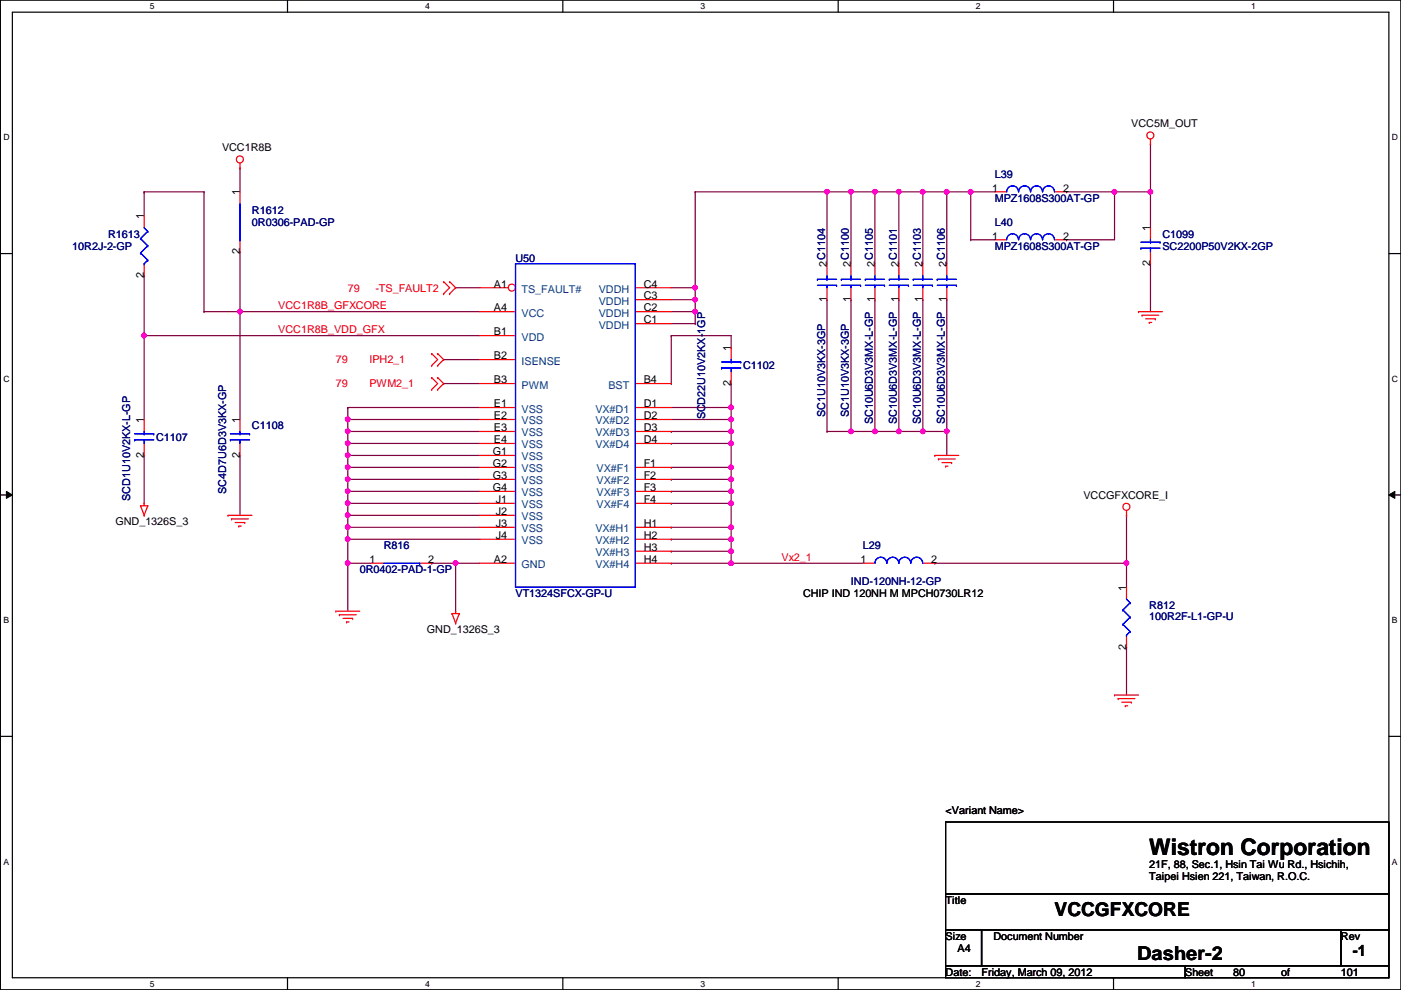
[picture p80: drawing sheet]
<svg xmlns="http://www.w3.org/2000/svg" width="297mm" height="210mm" viewBox="0 0 297 210" stroke-linecap="round" stroke-linejoin="round" font-family="sans-serif">
<defs><g id="words">
<text font-size="4.8" x="243.7" y="181.3">Wistron Corporation</text>
<g font-size="4.1">
<text x="223.6" y="194.3">VCCGFXCORE</text>
<text x="241.1" y="203.5">Dasher-2</text>
</g>
<text font-size="3.3" x="286.8" y="202.8">-1</text>
<g font-size="2.3">
<text x="239.9" y="27">VCC5M_OUT</text>
<text x="47.1" y="32.1">VCC1R8B</text>
<text x="50.8" y="41.4" transform="rotate(-90 50.8 41.4)">1</text>
<text x="210.4" y="40.6">1</text>
<text x="225.4" y="40.6">2</text>
<text x="30.5" y="46.5" transform="rotate(-90 30.5 46.5)">1</text>
<text x="50.8" y="53.9" transform="rotate(-90 50.8 53.9)">2</text>
<text x="210.4" y="50.8">1</text>
<text x="225.4" y="50.8">2</text>
<text x="243.9" y="49.1" transform="rotate(-90 243.9 49.1)">1</text>
<text x="30.5" y="59" transform="rotate(-90 30.5 59)">2</text>
<text x="175.3" y="56.7" transform="rotate(-90 175.3 56.7)">2C1104</text>
<text x="180.4" y="56.7" transform="rotate(-90 180.4 56.7)">2C1100</text>
<text x="185.5" y="56.7" transform="rotate(-90 185.5 56.7)">2C1105</text>
<text x="190.5" y="56.7" transform="rotate(-90 190.5 56.7)">2C1101</text>
<text x="195.6" y="56.7" transform="rotate(-90 195.6 56.7)">2C1103</text>
<text x="200.7" y="56.7" transform="rotate(-90 200.7 56.7)">2C1106</text>
<text x="243.9" y="56.4" transform="rotate(-90 243.9 56.4)">2</text>
<text x="104.7" y="61">A1</text>
<text x="136.5" y="63.5">C3</text>
<text x="136.5" y="61">C4</text>
<text x="175.3" y="64.1" transform="rotate(-90 175.3 64.1)">1</text>
<text x="180.4" y="64.1" transform="rotate(-90 180.4 64.1)">1</text>
<text x="185.5" y="64.1" transform="rotate(-90 185.5 64.1)">1</text>
<text x="190.5" y="64.1" transform="rotate(-90 190.5 64.1)">1</text>
<text x="195.6" y="64.1" transform="rotate(-90 195.6 64.1)">1</text>
<text x="200.7" y="64.1" transform="rotate(-90 200.7 64.1)">1</text>
<text x="104.7" y="66">A4</text>
<text x="104.7" y="71.1">B1</text>
<text x="136.5" y="68.6">C1</text>
<text x="136.5" y="66">C2</text>
<text x="104.7" y="76.2">B2</text>
<text x="155" y="74.5" transform="rotate(-90 155 74.5)">1</text>
<text x="104.7" y="81.3">B3</text>
<text x="136.5" y="81.3">B4</text>
<text x="155" y="81.8" transform="rotate(-90 155 81.8)">2</text>
<text x="30.5" y="89.7" transform="rotate(-90 30.5 89.7)">1</text>
<text x="50.8" y="89.7" transform="rotate(-90 50.8 89.7)">1</text>
<text x="104.7" y="86.4">E1</text>
<text x="104.7" y="88.9">E2</text>
<text x="136.5" y="86.4">D1</text>
<text x="136.5" y="88.9">D2</text>
<text x="104.7" y="94">E4</text>
<text x="104.7" y="91.4">E3</text>
<text x="136.5" y="91.4">D3</text>
<text x="136.5" y="94">D4</text>
<text x="30.5" y="97.1" transform="rotate(-90 30.5 97.1)">2</text>
<text x="50.8" y="97.1" transform="rotate(-90 50.8 97.1)">2</text>
<text x="104.5" y="96.5">G1</text>
<text x="104.5" y="99.1">G2</text>
<text x="104.5" y="101.6">G3</text>
<text x="136.5" y="99.1">F1</text>
<text x="136.5" y="101.6">F2</text>
<text x="104.5" y="104.1">G4</text>
<text x="105.1" y="106.7">J1</text>
<text x="136.5" y="104.1">F3</text>
<text x="136.5" y="106.7">F4</text>
<text x="229.7" y="105.7">VCCGFXCORE_I</text>
<text x="24.5" y="111.3">GND_1326S_3</text>
<text x="105.1" y="109.2">J2</text>
<text x="105.1" y="111.8">J3</text>
<text x="136.5" y="111.8">H1</text>
<text x="78.3" y="119.4">1</text>
<text x="90.8" y="119.4">2</text>
<text x="104.7" y="119.4">A2</text>
<text x="105.1" y="114.3">J4</text>
<text x="136.5" y="114.3">H2</text>
<text x="136.5" y="116.8">H3</text>
<text x="136.5" y="119.4">H4</text>
<text x="182.5" y="119.4">1</text>
<text x="197.4" y="119.4">2</text>
<text x="238.8" y="125.3" transform="rotate(-90 238.8 125.3)">1</text>
<text x="170.3" y="126.6">CHIP IND 120NH M MPCH0730LR12</text>
<text x="90.5" y="134.2">GND_1326S_3</text>
<text x="238.8" y="137.7" transform="rotate(-90 238.8 137.7)">2</text>
<text x="200.5" y="172.6">&lt;Variant Name&gt;</text>
<text x="243.7" y="184">21F, 88, Sec.1, Hsin Tai Wu Rd., Hsichih,</text>
<text x="200.5" y="191.6">Title</text>
<text x="243.7" y="186.6">Taipei Hsien 221, Taiwan, R.O.C.</text>
<text x="200.5" y="199.2">Size</text>
<text x="203" y="201.8">A4</text>
<text x="210.6" y="199.2">Document Number</text>
<text x="284.3" y="199.2">Rev</text>
<text x="200.5" y="206.8">Date:</text>
<text x="208.1" y="206.8">Friday, March 09, 2012</text>
<text x="251.3" y="206.8">Sheet</text>
<text x="261.4" y="206.8">80</text>
<text x="271.6" y="206.8">of</text>
<text x="284.3" y="206.8">101</text>
</g>
<g font-size="2.3" fill="#000080">
<text x="210.9" y="37.7">L39</text>
<text x="53.4" y="45.3">R1612</text>
<text x="53.4" y="47.8">0R0306-PAD-GP</text>
<text x="210.9" y="47.8">L40</text>
<text x="210.9" y="42.8">MPZ1608S300AT-GP</text>
<text x="15.3" y="52.9">10R2J-2-GP</text>
<text x="22.9" y="50.4">R1613</text>
<text x="210.9" y="52.9">MPZ1608S300AT-GP</text>
<text x="246.5" y="50.4">C1099</text>
<text x="246.5" y="52.9">SC2200P50V2KX-2GP</text>
<text x="109.3" y="55.5">U50</text>
<text x="157.6" y="78.3">C1102</text>
<text x="149.5" y="88.9" transform="rotate(-90 149.5 88.9)">SCD22U10V2KX-1GP</text>
<text x="174.9" y="88.4" transform="rotate(-90 174.9 88.4)">SC1U10V3KX-3GP</text>
<text x="180" y="88.4" transform="rotate(-90 180 88.4)">SC1U10V3KX-3GP</text>
<text x="185.1" y="90" transform="rotate(-90 185.1 90)">SC10U6D3V3MX-L-GP</text>
<text x="190.2" y="90" transform="rotate(-90 190.2 90)">SC10U6D3V3MX-L-GP</text>
<text x="195.2" y="90" transform="rotate(-90 195.2 90)">SC10U6D3V3MX-L-GP</text>
<text x="200.3" y="90" transform="rotate(-90 200.3 90)">SC10U6D3V3MX-L-GP</text>
<text x="33.1" y="93.6">C1107</text>
<text x="53.4" y="91">C1108</text>
<text x="27.6" y="106.2" transform="rotate(-90 27.6 106.2)">SCD1U10V2KX-L-GP</text>
<text x="47.9" y="104.7" transform="rotate(-90 47.9 104.7)">SC4D7U6D3V3KX-GP</text>
<text x="81.4" y="116.4">R816</text>
<text x="183" y="116.4">L29</text>
<text x="76.3" y="121.5">0R0402-PAD-1-GP</text>
<text x="180.4" y="124">IND-120NH-12-GP</text>
<text x="109.3" y="126.6">VT1324SFCX-GP-U</text>
<text x="243.7" y="129.1">R812</text>
<text x="243.7" y="131.4">100R2F-L1-GP-U</text>
</g>
<g font-size="2.3" fill="#f00">
<text x="59" y="65.6">VCC1R8B_GFXCORE</text>
<text x="73.7" y="61.8">79</text>
<text x="79.6" y="61.8">-TS_FAULT2</text>
<text x="59" y="70.7">VCC1R8B_VDD_GFX</text>
<text x="71.2" y="77">79</text>
<text x="78.3" y="77">IPH2_1</text>
<text x="71.2" y="82.1">79</text>
<text x="78.3" y="82.1">PWM2_1</text>
<text x="165.7" y="118.9">Vx2_1</text>
</g>
<g font-size="2.3" fill="#004080">
<text x="110.6" y="62.1">TS_FAULT#</text>
<text x="127" y="64.6">VDDH</text>
<text x="127" y="62.1">VDDH</text>
<text x="110.6" y="67.1">VCC</text>
<text x="127" y="69.7">VDDH</text>
<text x="127" y="67.1">VDDH</text>
<text x="110.6" y="72.2">VDD</text>
<text x="110.6" y="77.3">ISENSE</text>
<text x="110.6" y="82.4">PWM</text>
<text x="129" y="82.4">BST</text>
<text x="110.6" y="87.5">VSS</text>
<text x="126.2" y="87.5">VX#D1</text>
<text x="110.6" y="95.1">VSS</text>
<text x="110.6" y="90">VSS</text>
<text x="110.6" y="92.5">VSS</text>
<text x="126.2" y="90">VX#D2</text>
<text x="126.2" y="92.5">VX#D3</text>
<text x="126.2" y="95.1">VX#D4</text>
<text x="110.6" y="97.6">VSS</text>
<text x="110.6" y="100.2">VSS</text>
<text x="126.5" y="100.2">VX#F1</text>
<text x="110.6" y="102.7">VSS</text>
<text x="110.6" y="105.2">VSS</text>
<text x="110.6" y="107.8">VSS</text>
<text x="126.5" y="102.7">VX#F2</text>
<text x="126.5" y="105.2">VX#F3</text>
<text x="126.5" y="107.8">VX#F4</text>
<text x="110.6" y="110.3">VSS</text>
<text x="110.6" y="112.9">VSS</text>
<text x="126.2" y="112.9">VX#H1</text>
<text x="110.6" y="115.4">VSS</text>
<text x="126.2" y="115.4">VX#H2</text>
<text x="126.2" y="117.9">VX#H3</text>
<text x="110.6" y="120.5">GND</text>
<text x="126.2" y="120.5">VX#H4</text>
</g>
<g font-size="1.8">
<text x="31.8" y="1.9">5</text>
<text x="90.1" y="1.9">4</text>
<text x="148.5" y="1.9">3</text>
<text x="206.9" y="1.9">2</text>
<text x="265.3" y="1.9">1</text>
<text x=".7" y="29.8">D</text>
<text x="295.1" y="29.8">D</text>
<text x=".7" y="80.9">C</text>
<text x="295.1" y="80.9">C</text>
<text x=".7" y="132.1">B</text>
<text x="295.1" y="132.1">B</text>
<text x=".7" y="183.3">A</text>
<text x="295.1" y="183.3">A</text>
<text x="31.8" y="209.2">5</text>
<text x="90.1" y="209.2">4</text>
<text x="148.5" y="209.2">3</text>
<text x="206.9" y="209.2">2</text>
<text x="265.3" y="209.2">1</text>
</g>
</g></defs>
<path d="M.1 0h296.9v209.8h-296.9zM2.6 2.6h291.9v204.7h-291.9z" fill="none" stroke="#000" stroke-width=".25"/>
<g fill="#fff">
<path d="M31.8 .3h1v2h-1z"/>
<path d="M31.8 207.6h1v1.9h-1z"/>
</g>
<path d="M61 0v2.6M61 207.3v2.5" fill="none" stroke="#000" stroke-width=".25"/>
<g fill="#fff">
<path d="M90.1 .3h1v2h-1z"/>
<path d="M90.1 207.6h1v1.9h-1z"/>
</g>
<path d="M119.3 0v2.6M119.3 207.3v2.5" fill="none" stroke="#000" stroke-width=".25"/>
<g fill="#fff">
<path d="M148.5 .3h1v2h-1z"/>
<path d="M148.5 207.6h1v1.9h-1z"/>
</g>
<path d="M177.7 0v2.6M177.7 207.3v2.5" fill="none" stroke="#000" stroke-width=".25"/>
<g fill="#fff">
<path d="M206.9 .3h1v2h-1z"/>
<path d="M206.9 207.6h1v1.9h-1z"/>
</g>
<path d="M236.1 0v2.6M236.1 207.3v2.5" fill="none" stroke="#000" stroke-width=".25"/>
<g fill="#fff">
<path d="M265.3 .3h.9v2h-.9z"/>
<path d="M265.3 207.6h.9v1.9h-.9z"/>
<path d="M.7 28.2h1.3v1.9h-1.3z"/>
<path d="M295.1 28.2h1.3v1.9h-1.3z"/>
<path d="M.7 79.3h1.3v2h-1.3z"/>
<path d="M295.1 79.3h1.3v2h-1.3z"/>
</g>
<path d="M.1 53.8h2.5M294.5 53.8h2.5" fill="none" stroke="#000" stroke-width=".25"/>
<g fill="#fff">
<path d="M.7 130.5h1.2v2h-1.2z"/>
<path d="M295.1 130.5h1.2v2h-1.2z"/>
</g>
<path d="M.1 104.9h2.5M294.5 104.9h2.5" fill="none" stroke="#000" stroke-width=".25"/>
<path d="M1.4 104.2l1.2 .7-1.2 .8zM294.5 104.9l1.2-.7v1.5z" fill="#000"/>
<path d="M1.4 104.2l1.2 .7-1.2 .8zM294.5 104.9l1.2-.7v1.5z" fill="none" stroke="#000" stroke-width=".21"/>
<g fill="#fff">
<path d="M.7 181.7h1.2v2h-1.2z"/>
<path d="M295.1 181.7h1.2v2h-1.2z"/>
</g>
<path d="M.1 156.1h2.5M294.5 156.1h2.5" fill="none" stroke="#000" stroke-width=".25"/>
<path d="M238.8 119.4h.1M238.8 119.4v5.1" fill="none" stroke="#800040" stroke-width=".25"/>
<circle cx="238.8" cy="119.4" r=".49" fill="#f0f"/>
<circle cx="238.8" cy="119.4" r=".49" fill="none" stroke="#f0f" stroke-width=".25"/>
<path d="M96.6 61h.1M96.6 61h5.1M142.3 116.9h.1M142.3 116.9h12.7M238.8 137.2h.1M238.8 137.2v10.2" fill="none" stroke="#800040" stroke-width=".25"/>
<circle cx="155" cy="116.9" r=".49" fill="#f0f"/>
<circle cx="155" cy="116.9" r=".49" fill="none" stroke="#f0f" stroke-width=".25"/>
<g fill="none" stroke="#800040" stroke-width=".25">
<path d="M200.7 40.7h.1M200.7 40.7v15.2M243.9 55.9h.1M243.9 55.9v10.2M30.6 96.6h.1M30.6 96.6v10.1M142.3 94h.1M142.3 94h12.7M155 88.9h.1M155 88.9v2.6M142.3 101.6h.1M142.3 101.6h12.7"/>
<path d="M155 106.7h.1M155 106.7v5.1"/>
</g>
<circle cx="200.7" cy="40.7" r=".49" fill="#f0f"/>
<circle cx="200.7" cy="40.7" r=".49" fill="none" stroke="#f0f" stroke-width=".25"/>
<path d="M180.4 40.7h.1M180.4 40.7v15.2M180.4 40.7h5.1" fill="none" stroke="#800040" stroke-width=".25"/>
<circle cx="180.4" cy="40.7" r=".49" fill="#f0f"/>
<circle cx="180.4" cy="40.7" r=".49" fill="none" stroke="#f0f" stroke-width=".25"/>
<path d="M205.8 50.8h.1M205.8 50.8h5.1M190.6 63.5h.1M190.6 63.5v28" fill="none" stroke="#800040" stroke-width=".25"/>
<circle cx="190.6" cy="91.5" r=".49" fill="#f0f"/>
<circle cx="190.6" cy="91.5" r=".49" fill="none" stroke="#f0f" stroke-width=".25"/>
<path d="M226.1 50.8h.1M236.3 40.7h.1M236.3 40.7v10.1h-10.2" fill="none" stroke="#800040" stroke-width=".25"/>
<circle cx="236.3" cy="40.7" r=".49" fill="#f0f"/>
<circle cx="236.3" cy="40.7" r=".49" fill="none" stroke="#f0f" stroke-width=".25"/>
<path d="M155 104.2h.1M155 104.2v2.5" fill="none" stroke="#800040" stroke-width=".25"/>
<circle cx="155" cy="106.7" r=".49" fill="#f0f"/>
<circle cx="155" cy="106.7" r=".49" fill="none" stroke="#f0f" stroke-width=".25"/>
<circle cx="155" cy="104.2" r=".49" fill="#f0f"/>
<circle cx="155" cy="104.2" r=".49" fill="none" stroke="#f0f" stroke-width=".25"/>
<path d="M30.6 58.5h.1M30.6 58.5v12.7M195.7 40.7h.1M195.7 40.7v15.2M30.6 71.2h.1M30.6 71.2h71.1" fill="none" stroke="#800040" stroke-width=".25"/>
<circle cx="195.6" cy="40.7" r=".49" fill="#f0f"/>
<circle cx="195.6" cy="40.7" r=".49" fill="none" stroke="#f0f" stroke-width=".25"/>
<path d="M175.3 40.7h.1M175.3 40.7h5.1M175.3 40.7v15.2M195.7 40.7h.1M195.7 40.7h5" fill="none" stroke="#800040" stroke-width=".25"/>
<circle cx="175.3" cy="40.7" r=".49" fill="#f0f"/>
<circle cx="175.3" cy="40.7" r=".49" fill="none" stroke="#f0f" stroke-width=".25"/>
<path d="M195.7 63.5h.1M195.7 63.5v28" fill="none" stroke="#800040" stroke-width=".25"/>
<circle cx="195.6" cy="91.5" r=".49" fill="#f0f"/>
<circle cx="195.6" cy="91.5" r=".49" fill="none" stroke="#f0f" stroke-width=".25"/>
<path d="M243.9 40.7h.1M243.9 40.7v7.6" fill="none" stroke="#800040" stroke-width=".25"/>
<circle cx="243.9" cy="40.7" r=".49" fill="#f0f"/>
<circle cx="243.9" cy="40.7" r=".49" fill="none" stroke="#f0f" stroke-width=".25"/>
<g fill="none" stroke="#800040" stroke-width=".25">
<path d="M190.6 40.7h.1M190.6 40.7v15.2M200.7 40.7h.1M200.7 40.7h5.1M236.3 40.7h.1M236.3 40.7h7.6M180.4 63.5h.1M180.4 63.5v28M200.7 63.5h.1M200.7 63.5v28M175.3 91.5h.1M175.3 91.5h20.4"/>
<path d="M180.4 91.5h.1M185.5 91.5h.1M190.6 91.5h.1"/>
</g>
<circle cx="180.4" cy="91.5" r=".49" fill="#f0f"/>
<circle cx="180.4" cy="91.5" r=".49" fill="none" stroke="#f0f" stroke-width=".25"/>
<path d="M190.6 40.7h.1M190.6 40.7h5.1M195.7 91.5h.1M195.7 91.5h5" fill="none" stroke="#800040" stroke-width=".25"/>
<circle cx="190.6" cy="40.7" r=".49" fill="#f0f"/>
<circle cx="190.6" cy="40.7" r=".49" fill="none" stroke="#f0f" stroke-width=".25"/>
<path d="M185.5 40.7h.1M185.5 40.7v15.2M185.5 40.7h5.1" fill="none" stroke="#800040" stroke-width=".25"/>
<circle cx="185.5" cy="40.7" r=".49" fill="#f0f"/>
<circle cx="185.5" cy="40.7" r=".49" fill="none" stroke="#f0f" stroke-width=".25"/>
<path d="M205.8 40.7h.1M205.8 40.7v10.1" fill="none" stroke="#800040" stroke-width=".25"/>
<circle cx="205.8" cy="40.7" r=".49" fill="#f0f"/>
<circle cx="205.8" cy="40.7" r=".49" fill="none" stroke="#f0f" stroke-width=".25"/>
<path d="M205.8 40.7h.1M205.8 40.7h5.1M185.5 63.5h.1M185.5 63.5v28" fill="none" stroke="#800040" stroke-width=".25"/>
<circle cx="185.5" cy="91.5" r=".49" fill="#f0f"/>
<circle cx="185.5" cy="91.5" r=".49" fill="none" stroke="#f0f" stroke-width=".25"/>
<path d="M30.6 71.2h.1M30.6 71.2v17.7" fill="none" stroke="#800040" stroke-width=".25"/>
<circle cx="30.5" cy="71.1" r=".49" fill="#f0f"/>
<circle cx="30.5" cy="71.1" r=".49" fill="none" stroke="#f0f" stroke-width=".25"/>
<path d="M142.3 119.4h.1M142.3 119.4h12.7" fill="none" stroke="#800040" stroke-width=".25"/>
<circle cx="155" cy="119.4" r=".49" fill="#f0f"/>
<circle cx="155" cy="119.4" r=".49" fill="none" stroke="#f0f" stroke-width=".25"/>
<g fill="none" stroke="#800040" stroke-width=".25">
<path d="M226.1 40.7h.1M226.1 40.7h10.2M142.3 71.2h.1M142.3 71.2h12.7M94.1 81.3h.1M94.1 81.3h7.6M155 91.5h.1M155 91.5v2.5M142.3 111.8h.1M142.3 104.2h.1M142.3 111.8h12.7M155 101.6h.1"/>
<path d="M155 101.6v2.6h-12.7"/>
</g>
<circle cx="155" cy="91.5" r=".49" fill="#f0f"/>
<circle cx="155" cy="91.5" r=".49" fill="none" stroke="#f0f" stroke-width=".25"/>
<path d="M155 94h.1M155 94v5.1" fill="none" stroke="#800040" stroke-width=".25"/>
<circle cx="155" cy="94" r=".49" fill="#f0f"/>
<circle cx="155" cy="94" r=".49" fill="none" stroke="#f0f" stroke-width=".25"/>
<path d="M155 99.1h.1M155 99.1v2.5" fill="none" stroke="#800040" stroke-width=".25"/>
<circle cx="155" cy="101.6" r=".49" fill="#f0f"/>
<circle cx="155" cy="101.6" r=".49" fill="none" stroke="#f0f" stroke-width=".25"/>
<path d="M94.1 76.2h.1M94.1 76.2h7.6M142.3 114.3h.1M155 119.4h.1M155 111.8h.1M155 119.4h28M155 111.8v2.5h-12.7" fill="none" stroke="#800040" stroke-width=".25"/>
<circle cx="155" cy="114.3" r=".49" fill="#f0f"/>
<circle cx="155" cy="114.3" r=".49" fill="none" stroke="#f0f" stroke-width=".25"/>
<circle cx="155" cy="111.8" r=".49" fill="#f0f"/>
<circle cx="155" cy="111.8" r=".49" fill="none" stroke="#f0f" stroke-width=".25"/>
<path d="M30.6 40.7h.1M30.6 40.7v5.1M50.9 66.1h.1M50.9 66.1h50.8M175.3 63.5h.1M175.3 63.5v28M142.3 106.7h.1M142.3 106.7h12.7" fill="none" stroke="#800040" stroke-width=".25"/>
<circle cx="50.9" cy="66.1" r=".49" fill="#f0f"/>
<circle cx="50.9" cy="66.1" r=".49" fill="none" stroke="#f0f" stroke-width=".25"/>
<path d="M142.3 91.5h.1M142.3 99.1h.1M142.3 91.5h12.7M142.3 99.1h12.7M155 114.3h.1M155 116.9h.1M155 114.3v5.1" fill="none" stroke="#800040" stroke-width=".25"/>
<circle cx="155" cy="99.1" r=".49" fill="#f0f"/>
<circle cx="155" cy="99.1" r=".49" fill="none" stroke="#f0f" stroke-width=".25"/>
<path d="M200.7 91.5h.1M200.7 91.5v5.1" fill="none" stroke="#800040" stroke-width=".25"/>
<circle cx="200.7" cy="91.5" r=".49" fill="#f0f"/>
<circle cx="200.7" cy="91.5" r=".49" fill="none" stroke="#f0f" stroke-width=".25"/>
<g fill="none" stroke="#800040" stroke-width=".25">
<path d="M50.9 35.6h.1M50.9 35.6v5.1M243.9 30.5h.1M243.9 30.5v10.2M30.6 40.7h.1M30.6 40.7h12.7M43.3 40.7h.1M43.3 40.7v25.4M50.9 53.4h.1M50.9 53.4v35.5M43.3 66.1h.1M43.3 66.1h7.6"/>
<path d="M50.9 66.1h.1M50.9 96.6h.1M50.9 96.6v12.7M73.7 86.4h.1M73.7 88.9h.1M73.7 86.4v5.1M73.7 86.4h28M73.7 88.9h28M198.2 119.4h.1M238.8 109.3h.1M238.8 109.3v10.1h-40.6"/>
</g>
<circle cx="73.7" cy="88.9" r=".49" fill="#f0f"/>
<circle cx="73.7" cy="88.9" r=".49" fill="none" stroke="#f0f" stroke-width=".25"/>
<path d="M73.7 91.5h.1M73.7 91.5h28M73.7 91.5v2.5" fill="none" stroke="#800040" stroke-width=".25"/>
<circle cx="73.7" cy="91.5" r=".49" fill="#f0f"/>
<circle cx="73.7" cy="91.5" r=".49" fill="none" stroke="#f0f" stroke-width=".25"/>
<path d="M73.7 94h.1M73.7 94h28M73.7 94v2.6" fill="none" stroke="#800040" stroke-width=".25"/>
<circle cx="73.7" cy="94" r=".49" fill="#f0f"/>
<circle cx="73.7" cy="94" r=".49" fill="none" stroke="#f0f" stroke-width=".25"/>
<path d="M73.7 96.6h.1M73.7 96.6h28M73.7 96.6v2.5" fill="none" stroke="#800040" stroke-width=".25"/>
<circle cx="73.7" cy="96.5" r=".49" fill="#f0f"/>
<circle cx="73.7" cy="96.5" r=".49" fill="none" stroke="#f0f" stroke-width=".25"/>
<path d="M73.7 99.1h.1M73.7 99.1h28M73.7 99.1v2.5" fill="none" stroke="#800040" stroke-width=".25"/>
<circle cx="73.7" cy="99.1" r=".49" fill="#f0f"/>
<circle cx="73.7" cy="99.1" r=".49" fill="none" stroke="#f0f" stroke-width=".25"/>
<path d="M73.7 101.6h.1M73.7 101.6h28M73.7 101.6v2.6" fill="none" stroke="#800040" stroke-width=".25"/>
<circle cx="73.7" cy="101.6" r=".49" fill="#f0f"/>
<circle cx="73.7" cy="101.6" r=".49" fill="none" stroke="#f0f" stroke-width=".25"/>
<path d="M73.7 104.2h.1M73.7 104.2h28M73.7 104.2v2.5" fill="none" stroke="#800040" stroke-width=".25"/>
<circle cx="73.7" cy="104.2" r=".49" fill="#f0f"/>
<circle cx="73.7" cy="104.2" r=".49" fill="none" stroke="#f0f" stroke-width=".25"/>
<path d="M73.7 106.7h.1M73.7 109.3h.1M73.7 106.7h28M73.7 109.3v2.5" fill="none" stroke="#800040" stroke-width=".25"/>
<circle cx="73.7" cy="109.2" r=".49" fill="#f0f"/>
<circle cx="73.7" cy="109.2" r=".49" fill="none" stroke="#f0f" stroke-width=".25"/>
<path d="M73.7 109.3h.1M73.7 111.8h.1M73.7 119.4h.1M73.7 114.3h.1M73.7 109.3h28M73.7 111.8h28M73.7 119.4v10.2M73.7 114.3h28" fill="none" stroke="#800040" stroke-width=".25"/>
<circle cx="73.7" cy="114.3" r=".49" fill="#f0f"/>
<circle cx="73.7" cy="114.3" r=".49" fill="none" stroke="#f0f" stroke-width=".25"/>
<path d="M147.4 40.7h.1M147.4 40.7h27.9M142.3 71.2v10.1M155 73.7h.1M155 71.2v2.5M142.3 81.3h.1M142.3 86.4h12.7M155 86.4h.1M96.6 119.4h.1M96.6 119.4h5.1" fill="none" stroke="#800040" stroke-width=".25"/>
<circle cx="155" cy="86.4" r=".49" fill="#f0f"/>
<circle cx="155" cy="86.4" r=".49" fill="none" stroke="#f0f" stroke-width=".25"/>
<path d="M142.3 88.9h12.7M155 81.3h.1M155 88.9h.1M155 81.3v5.1" fill="none" stroke="#800040" stroke-width=".25"/>
<circle cx="155" cy="88.9" r=".49" fill="#f0f"/>
<circle cx="155" cy="88.9" r=".49" fill="none" stroke="#f0f" stroke-width=".25"/>
<path d="M155 86.4h.1M155 86.4v2.5M73.7 111.8h.1M73.7 111.8v2.5" fill="none" stroke="#800040" stroke-width=".25"/>
<circle cx="73.7" cy="111.8" r=".49" fill="#f0f"/>
<circle cx="73.7" cy="111.8" r=".49" fill="none" stroke="#f0f" stroke-width=".25"/>
<path d="M73.7 106.7h.1M73.7 106.7v2.6" fill="none" stroke="#800040" stroke-width=".25"/>
<circle cx="73.7" cy="106.7" r=".49" fill="#f0f"/>
<circle cx="73.7" cy="106.7" r=".49" fill="none" stroke="#f0f" stroke-width=".25"/>
<path d="M73.7 119.4h.1M73.7 119.4h5.1" fill="none" stroke="#800040" stroke-width=".25"/>
<circle cx="73.7" cy="119.4" r=".49" fill="#f0f"/>
<circle cx="73.7" cy="119.4" r=".49" fill="none" stroke="#f0f" stroke-width=".25"/>
<path d="M96.6 119.4h.1M96.6 119.4v10.2" fill="none" stroke="#800040" stroke-width=".25"/>
<circle cx="96.6" cy="119.4" r=".49" fill="#f0f"/>
<circle cx="96.6" cy="119.4" r=".49" fill="none" stroke="#f0f" stroke-width=".25"/>
<path d="M142.3 68.6h5.1M142.3 63.5h5.1M147.4 68.6h.1M147.4 66.1h.1M147.4 63.5h.1M147.4 61h.1M147.4 61v2.5M147.4 66.1v2.5M73.7 114.3h.1M73.7 114.3v5.1M91.5 119.4h.1M91.5 119.4h5.1" fill="none" stroke="#800040" stroke-width=".25"/>
<circle cx="147.4" cy="61" r=".49" fill="#f0f"/>
<circle cx="147.4" cy="61" r=".49" fill="none" stroke="#f0f" stroke-width=".25"/>
<path d="M147.4 40.7h.1M147.4 40.7v20.3M142.3 61h5.1M142.3 66.1h5.1M147.4 61h.1M147.4 66.1h.1" fill="none" stroke="#800040" stroke-width=".25"/>
<circle cx="147.4" cy="66.1" r=".49" fill="#f0f"/>
<circle cx="147.4" cy="66.1" r=".49" fill="none" stroke="#f0f" stroke-width=".25"/>
<path d="M147.4 63.5h.1M147.4 63.5v2.6" fill="none" stroke="#800040" stroke-width=".25"/>
<circle cx="147.4" cy="63.5" r=".49" fill="#f0f"/>
<circle cx="147.4" cy="63.5" r=".49" fill="none" stroke="#f0f" stroke-width=".25"/>
<g fill="none" stroke="#f00" stroke-width=".25">
<path d="M50.9 35.6h.1M50.9 34.6v1M243.9 30.5h.1M243.9 29.5v1M30.6 45.8v2.5M30.6 55.9v2.6M94.1 59.7h.1M94.1 59.7l1.2 1.3-1.2 1.3M95.3 59.7h.1M95.3 59.7l1.3 1.3-1.3 1.3M175.3 55.9v2.6M185.5 55.9v2.6"/>
<path d="M190.6 55.9v2.6M200.7 55.9v2.6M210.9 50.8h2.5M223.6 50.8h2.5M243.9 48.3v2.5M243.9 53.4v2.5M91.5 77.5h.1M91.5 75h.1M91.5 75l1.3 1.2-1.3 1.3M92.8 75h.1M92.8 77.5h.1M92.8 75l1.3 1.2-1.3 1.3"/>
<path d="M94.1 62.3h.1M95.3 62.3h.1M101.7 66.1h7.6M101.7 71.2h7.6M134.7 66.1h7.6M134.7 68.6h7.6M134.7 63.5h7.6M134.7 61h7.6M175.3 61v2.5M185.5 61v2.5M190.6 61v2.5M200.7 61v2.5"/>
<path d="M241.4 66.1h.1M241.4 66.1h5.1M242.1 66.8h.1M242.1 66.8h3.6M242.9 67.6h2M243.7 68.4h.1M243.7 68.4h.5M244.9 67.6h.1M30.6 88.9v2.6M30.6 94v2.6M50.9 88.9v2.6M50.9 94v2.6"/>
<path d="M91.5 82.6h.1M91.5 80.1h.1M91.5 80.1l1.3 1.2-1.3 1.3M92.8 80.1h.1M92.8 82.6h.1M92.8 80.1l1.3 1.2-1.3 1.3M101.7 96.6h7.6M101.7 94h7.6M101.7 99.1h7.6M101.7 86.4h7.6M101.7 88.9h7.6M101.7 91.5h7.6"/>
<path d="M134.7 94h7.6M134.7 99.1h7.6M134.7 86.4h7.6M134.7 88.9h7.6M134.7 91.5h7.6M198.2 96.6h.1M198.2 96.6h5.1M199 97.3h.1M199 97.3h3.5M199.7 98.1h2.1M200.5 98.8h.1M200.5 98.8h.5"/>
<path d="M201.8 98.1h.1M29.8 107.2h.1M29.8 107.2h1.5M29.8 107.2l.8 2.1M30.6 106.7h.1M30.6 109.3h.1M30.6 106.7v.5M31.3 107.2h.1M31.3 107.2l-.7 2.1M48.3 109.3h.1M48.3 109.3h5.1M49.1 110h.1"/>
<path d="M49.1 110h3.6M49.9 110.8h2M50.6 111.5h.1M50.6 111.5h.5M51.9 110.8h.1M101.7 109.3h7.6M101.7 119.4h7.6M101.7 101.6h7.6M101.7 104.2h7.6M101.7 106.7h7.6M101.7 111.8h7.6M101.7 114.3h7.6"/>
<path d="M134.7 101.6h7.6M134.7 104.2h7.6M134.7 106.7h7.6M238.8 109.3h.1M238.8 108.2v1.1M71.2 129.6h.1M71.2 129.6h5.1M72 130.3h.1M72 130.3h3.5M72.7 131.1h2.1M73.5 131.9h.1M73.5 131.9h.5"/>
<path d="M74.8 131.1h.1M95.8 130.1h.1M95.8 130.1h1.6M95.8 130.1l.8 2M96.6 129.6h.1M96.6 132.1h.1M96.6 129.6v.5M97.4 130.1h.1M97.4 130.1l-.8 2M238.8 124.5v2.5M238.8 134.7v2.5M236.3 147.4h.1"/>
<path d="M236.3 147.4h5.1M237.1 148.1h.1M237.1 148.1h3.5M237.8 148.9h2.1M238.6 149.6h.1M238.6 149.6h.5M239.9 148.9h.1"/>
<circle cx="50.9" cy="33.8" r=".75"/>
<circle cx="243.9" cy="28.7" r=".75"/>
<circle cx="238.8" cy="107.5" r=".75"/>
</g>
<path d="M200.5 174.3h94v15.2h-94zM200.5 189.5h94v7.6h-94zM200.5 197.1h7.6v7.7h-7.6zM208.1 197.1h76.2v7.7h-76.2zM284.3 197.1h10.2v7.7h-10.2zM200.5 204.8h50.8v2.5h-50.8zM251.3 204.8h43.2v2.5h-43.2z" fill="none" stroke="#000" stroke-width=".25"/>
<g fill="none" stroke="#00f" stroke-width=".25">
<path d="M29.8 50.6h.1M29.8 53.6h.1M29.8 50.6l1.5 1.5M29.8 53.6l1.5 1.6M30.6 55.9h.1M30.6 48.3l.7 .8M31.3 49.1h.1M31.3 52.1h.1M31.3 55.2h.1M31.3 49.1l-1.5 1.5M31.3 52.1l-1.5 1.5M31.3 55.2l-.7 .7"/>
<path d="M173.3 59.2h.1M173.3 59.2h4.1M175.3 59.2h.1M175.3 58.5v.7M183.5 59.2h.1M183.5 59.2h4M185.5 59.2h.1M185.5 58.5v.7M188.5 59.2h.1M188.5 59.2h4.1M190.6 59.2h.1M190.6 58.5v.7"/>
<path d="M198.7 59.2h.1M198.7 59.2h4.1M200.7 59.2h.1M200.7 58.5v.7M213.4 50.8a1.25 1.25 0 0 1 1.3-1.2 1.25 1.25 0 0 1 1.2 1.2M216 50.8a1.25 1.25 0 0 1 1.2-1.2 1.25 1.25 0 0 1 1.3 1.2M218.5 50.8a1.25 1.25 0 0 1 1.3-1.2 1.25 1.25 0 0 1 1.2 1.2M221.1 50.8a1.25 1.25 0 0 1 1.2-1.2 1.25 1.25 0 0 1 1.3 1.2M241.9 52.6h.1M241.9 51.4h4.1M241.9 52.6h4.1M243.9 51.4h.1"/>
<path d="M243.9 52.6h.1M243.9 50.8v.6M243.9 52.6v.8M246 51.4h.1M173.3 60.5h4.1M175.3 60.5h.1M175.3 60.5v.5M177.4 60.5h.1M183.5 60.5h4M185.5 60.5h.1M185.5 60.5v.5M187.5 60.5h.1"/>
<path d="M188.5 60.5h4.1M190.6 60.5h.1M190.6 60.5v.5M192.6 60.5h.1M198.7 60.5h4.1M200.7 60.5h.1M200.7 60.5v.5M202.8 60.5h.1M28.5 93.3h.1M28.5 92h4.1M28.5 93.3h4.1M30.6 92h.1"/>
<path d="M30.6 93.3h.1M30.6 91.5v.5M30.6 93.3v.7M32.6 92h.1M48.8 93.3h.1M48.8 92h4.1M48.8 93.3h4.1M50.9 92h.1M50.9 93.3h.1M50.9 91.5v.5M50.9 93.3v.7M52.9 92h.1"/>
<path d="M238.1 129.3h.1M238.1 132.4h.1M238.1 129.3l1.5 1.6M238.1 132.4l1.5 1.5M238.8 134.7h.1M238.8 127l.8 .8M239.6 127.8h.1M239.6 130.9h.1M239.6 133.9h.1M239.6 127.8l-1.5 1.5M239.6 130.9l-1.5 1.5M239.6 133.9l-.8 .8"/>
</g>
<circle cx="108.5" cy="61" r=".75" fill="#fff"/>
<g fill="none" stroke="#f00" stroke-width=".25">
<path d="M50.9 40.7v2.5M50.9 50.8v2.6M180.4 55.9v2.6M195.7 55.9v2.6M210.9 40.7h2.5M223.6 40.7h2.5M101.7 61h6.1M101.7 76.2h7.6M155 73.7v2.5M155 78.8v2.5M180.4 61v2.5M195.7 61v2.5"/>
<path d="M101.7 81.3h7.6M134.7 81.3h7.6M78.8 119.4h2.6M89 119.4h2.5M134.7 111.8h7.6M134.7 114.3h7.6M134.7 116.9h7.6M134.7 119.4h7.6M183 119.4h2.5M195.7 119.4h2.5"/>
<circle cx="108.5" cy="61" r=".75"/>
</g>
<g fill="none" stroke="#00f" stroke-width=".25">
<path d="M50.9 50.8h.1M50.9 43.2v7.6M109.3 55.9h25.4v68.6h-25.4zM178.4 59.2h.1M178.4 59.2h4.1M180.4 59.2h.1M180.4 58.5v.7M193.6 59.2h.1M193.6 59.2h4.1M195.7 59.2h.1M195.7 58.5v.7M213.4 40.7a1.25 1.25 0 0 1 1.3-1.3 1.25 1.25 0 0 1 1.2 1.3"/>
<path d="M216 40.7a1.25 1.25 0 0 1 1.2-1.3 1.25 1.25 0 0 1 1.3 1.3M218.5 40.7a1.25 1.25 0 0 1 1.3-1.3 1.25 1.25 0 0 1 1.2 1.3M221.1 40.7a1.25 1.25 0 0 1 1.2-1.3 1.25 1.25 0 0 1 1.3 1.3M153 78h.1M153 76.8h4.1M153 78h4.1M155 76.8h.1M155 78h.1M155 76.2v.6M155 78v.8M157.1 76.8h.1M178.4 60.5h4.1"/>
<path d="M180.4 60.5h.1M180.4 60.5v.5M182.5 60.5h.1M193.6 60.5h4.1M195.7 60.5h.1M195.7 60.5v.5M197.7 60.5h.1M81.4 119.4h7.6M89 119.4h.1M185.5 119.4a1.25 1.25 0 0 1 1.3-1.2 1.25 1.25 0 0 1 1.2 1.2M188 119.4a1.25 1.25 0 0 1 1.3-1.2 1.25 1.25 0 0 1 1.2 1.2M190.6 119.4a1.25 1.25 0 0 1 1.2-1.2 1.25 1.25 0 0 1 1.3 1.2 1.27 1.27 0 0 1 1.2-1.2 1.27 1.27 0 0 1 1.3 1.2"/>
</g>
<circle cx="238.8" cy="119.4" r=".49" fill="#f0f"/>
<circle cx="238.8" cy="119.4" r=".49" fill="none" stroke="#f0f" stroke-width=".25"/>
<circle cx="155" cy="116.9" r=".49" fill="#f0f"/>
<circle cx="155" cy="116.9" r=".49" fill="none" stroke="#f0f" stroke-width=".25"/>
<circle cx="200.7" cy="40.7" r=".49" fill="#f0f"/>
<circle cx="200.7" cy="40.7" r=".49" fill="none" stroke="#f0f" stroke-width=".25"/>
<circle cx="180.4" cy="40.7" r=".49" fill="#f0f"/>
<circle cx="180.4" cy="40.7" r=".49" fill="none" stroke="#f0f" stroke-width=".25"/>
<circle cx="190.6" cy="91.5" r=".49" fill="#f0f"/>
<circle cx="190.6" cy="91.5" r=".49" fill="none" stroke="#f0f" stroke-width=".25"/>
<circle cx="236.3" cy="40.7" r=".49" fill="#f0f"/>
<circle cx="236.3" cy="40.7" r=".49" fill="none" stroke="#f0f" stroke-width=".25"/>
<circle cx="155" cy="106.7" r=".49" fill="#f0f"/>
<circle cx="155" cy="106.7" r=".49" fill="none" stroke="#f0f" stroke-width=".25"/>
<circle cx="155" cy="104.2" r=".49" fill="#f0f"/>
<circle cx="155" cy="104.2" r=".49" fill="none" stroke="#f0f" stroke-width=".25"/>
<circle cx="195.6" cy="40.7" r=".49" fill="#f0f"/>
<circle cx="195.6" cy="40.7" r=".49" fill="none" stroke="#f0f" stroke-width=".25"/>
<circle cx="175.3" cy="40.7" r=".49" fill="#f0f"/>
<circle cx="175.3" cy="40.7" r=".49" fill="none" stroke="#f0f" stroke-width=".25"/>
<circle cx="195.6" cy="91.5" r=".49" fill="#f0f"/>
<circle cx="195.6" cy="91.5" r=".49" fill="none" stroke="#f0f" stroke-width=".25"/>
<circle cx="243.9" cy="40.7" r=".49" fill="#f0f"/>
<circle cx="243.9" cy="40.7" r=".49" fill="none" stroke="#f0f" stroke-width=".25"/>
<circle cx="180.4" cy="91.5" r=".49" fill="#f0f"/>
<circle cx="180.4" cy="91.5" r=".49" fill="none" stroke="#f0f" stroke-width=".25"/>
<circle cx="190.6" cy="40.7" r=".49" fill="#f0f"/>
<circle cx="190.6" cy="40.7" r=".49" fill="none" stroke="#f0f" stroke-width=".25"/>
<circle cx="185.5" cy="40.7" r=".49" fill="#f0f"/>
<circle cx="185.5" cy="40.7" r=".49" fill="none" stroke="#f0f" stroke-width=".25"/>
<circle cx="205.8" cy="40.7" r=".49" fill="#f0f"/>
<circle cx="205.8" cy="40.7" r=".49" fill="none" stroke="#f0f" stroke-width=".25"/>
<circle cx="185.5" cy="91.5" r=".49" fill="#f0f"/>
<circle cx="185.5" cy="91.5" r=".49" fill="none" stroke="#f0f" stroke-width=".25"/>
<circle cx="30.5" cy="71.1" r=".49" fill="#f0f"/>
<circle cx="30.5" cy="71.1" r=".49" fill="none" stroke="#f0f" stroke-width=".25"/>
<circle cx="155" cy="119.4" r=".49" fill="#f0f"/>
<circle cx="155" cy="119.4" r=".49" fill="none" stroke="#f0f" stroke-width=".25"/>
<circle cx="155" cy="91.5" r=".49" fill="#f0f"/>
<circle cx="155" cy="91.5" r=".49" fill="none" stroke="#f0f" stroke-width=".25"/>
<circle cx="155" cy="94" r=".49" fill="#f0f"/>
<circle cx="155" cy="94" r=".49" fill="none" stroke="#f0f" stroke-width=".25"/>
<circle cx="155" cy="101.6" r=".49" fill="#f0f"/>
<circle cx="155" cy="101.6" r=".49" fill="none" stroke="#f0f" stroke-width=".25"/>
<circle cx="155" cy="114.3" r=".49" fill="#f0f"/>
<circle cx="155" cy="114.3" r=".49" fill="none" stroke="#f0f" stroke-width=".25"/>
<circle cx="155" cy="111.8" r=".49" fill="#f0f"/>
<circle cx="155" cy="111.8" r=".49" fill="none" stroke="#f0f" stroke-width=".25"/>
<circle cx="50.9" cy="66.1" r=".49" fill="#f0f"/>
<circle cx="50.9" cy="66.1" r=".49" fill="none" stroke="#f0f" stroke-width=".25"/>
<circle cx="155" cy="99.1" r=".49" fill="#f0f"/>
<circle cx="155" cy="99.1" r=".49" fill="none" stroke="#f0f" stroke-width=".25"/>
<circle cx="200.7" cy="91.5" r=".49" fill="#f0f"/>
<circle cx="200.7" cy="91.5" r=".49" fill="none" stroke="#f0f" stroke-width=".25"/>
<circle cx="73.7" cy="88.9" r=".49" fill="#f0f"/>
<circle cx="73.7" cy="88.9" r=".49" fill="none" stroke="#f0f" stroke-width=".25"/>
<circle cx="73.7" cy="91.5" r=".49" fill="#f0f"/>
<circle cx="73.7" cy="91.5" r=".49" fill="none" stroke="#f0f" stroke-width=".25"/>
<circle cx="73.7" cy="94" r=".49" fill="#f0f"/>
<circle cx="73.7" cy="94" r=".49" fill="none" stroke="#f0f" stroke-width=".25"/>
<circle cx="73.7" cy="96.5" r=".49" fill="#f0f"/>
<circle cx="73.7" cy="96.5" r=".49" fill="none" stroke="#f0f" stroke-width=".25"/>
<circle cx="73.7" cy="99.1" r=".49" fill="#f0f"/>
<circle cx="73.7" cy="99.1" r=".49" fill="none" stroke="#f0f" stroke-width=".25"/>
<circle cx="73.7" cy="101.6" r=".49" fill="#f0f"/>
<circle cx="73.7" cy="101.6" r=".49" fill="none" stroke="#f0f" stroke-width=".25"/>
<circle cx="73.7" cy="104.2" r=".49" fill="#f0f"/>
<circle cx="73.7" cy="104.2" r=".49" fill="none" stroke="#f0f" stroke-width=".25"/>
<circle cx="73.7" cy="109.2" r=".49" fill="#f0f"/>
<circle cx="73.7" cy="109.2" r=".49" fill="none" stroke="#f0f" stroke-width=".25"/>
<circle cx="73.7" cy="114.3" r=".49" fill="#f0f"/>
<circle cx="73.7" cy="114.3" r=".49" fill="none" stroke="#f0f" stroke-width=".25"/>
<circle cx="155" cy="86.4" r=".49" fill="#f0f"/>
<circle cx="155" cy="86.4" r=".49" fill="none" stroke="#f0f" stroke-width=".25"/>
<circle cx="155" cy="88.9" r=".49" fill="#f0f"/>
<circle cx="155" cy="88.9" r=".49" fill="none" stroke="#f0f" stroke-width=".25"/>
<circle cx="73.7" cy="111.8" r=".49" fill="#f0f"/>
<circle cx="73.7" cy="111.8" r=".49" fill="none" stroke="#f0f" stroke-width=".25"/>
<circle cx="73.7" cy="106.7" r=".49" fill="#f0f"/>
<circle cx="73.7" cy="106.7" r=".49" fill="none" stroke="#f0f" stroke-width=".25"/>
<circle cx="73.7" cy="119.4" r=".49" fill="#f0f"/>
<circle cx="73.7" cy="119.4" r=".49" fill="none" stroke="#f0f" stroke-width=".25"/>
<circle cx="96.6" cy="119.4" r=".49" fill="#f0f"/>
<circle cx="96.6" cy="119.4" r=".49" fill="none" stroke="#f0f" stroke-width=".25"/>
<circle cx="147.4" cy="61" r=".49" fill="#f0f"/>
<circle cx="147.4" cy="61" r=".49" fill="none" stroke="#f0f" stroke-width=".25"/>
<circle cx="147.4" cy="66.1" r=".49" fill="#f0f"/>
<circle cx="147.4" cy="66.1" r=".49" fill="none" stroke="#f0f" stroke-width=".25"/>
<circle cx="147.4" cy="63.5" r=".49" fill="#f0f"/>
<circle cx="147.4" cy="63.5" r=".49" fill="none" stroke="#f0f" stroke-width=".25"/>
<use href="#words"/>
</svg>
